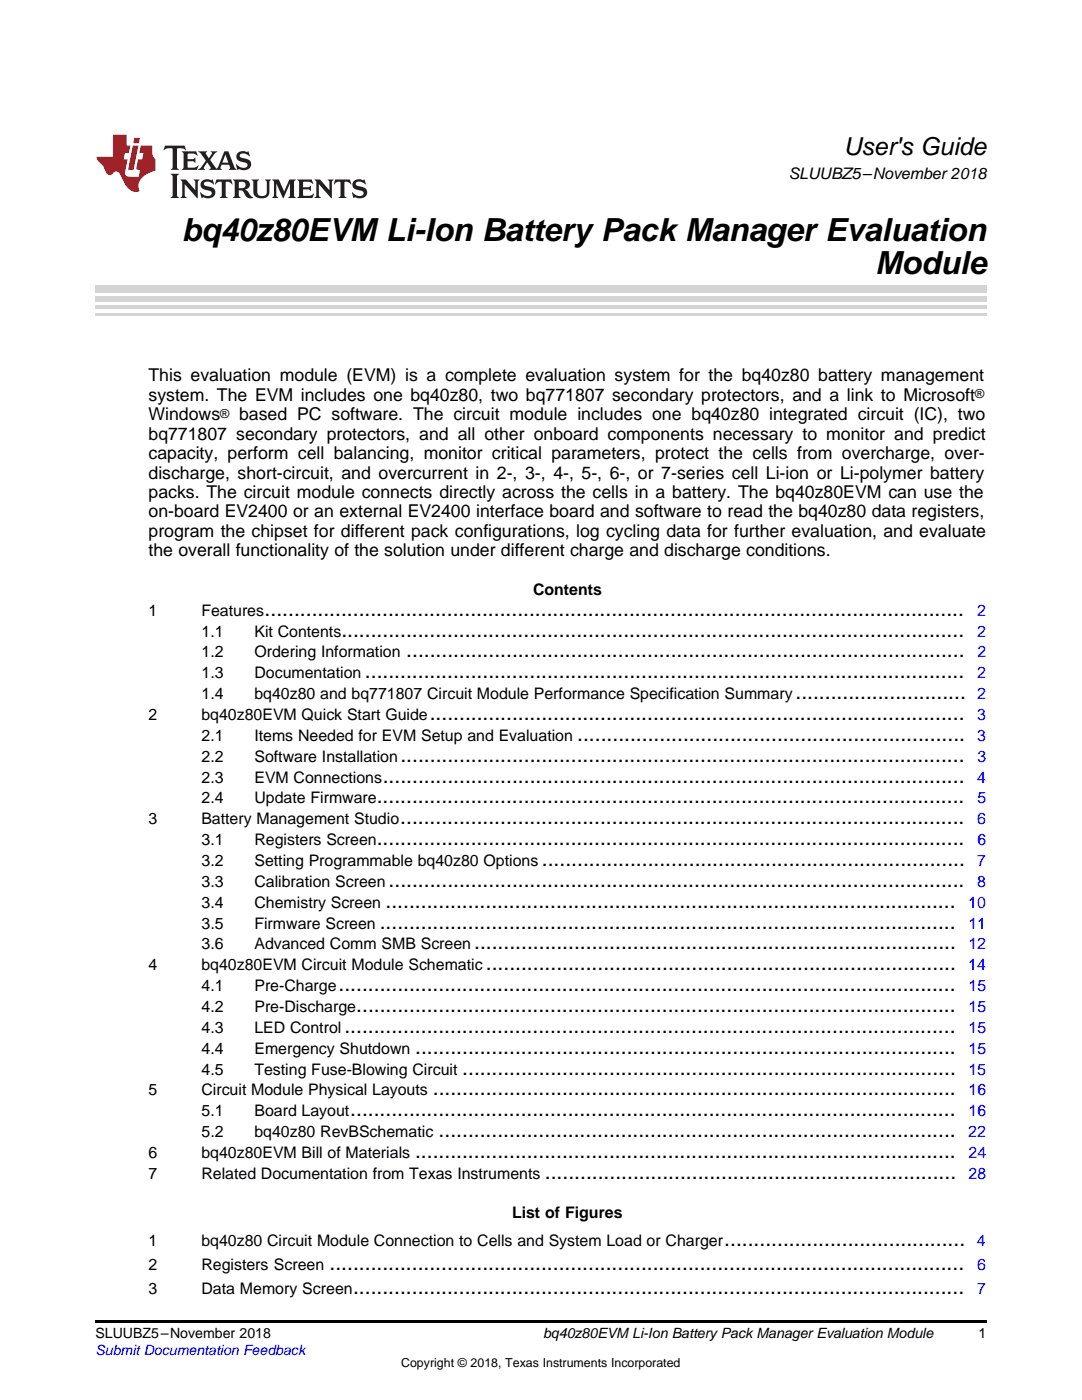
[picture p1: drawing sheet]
<svg xmlns="http://www.w3.org/2000/svg" width="216mm" height="279mm" viewBox="0 0 216 279" stroke-linecap="round" stroke-linejoin="round" font-family="sans-serif">
<defs><g id="words">
<g font-size="6.3">
<text x="36.3" y="48">bq40z80EVM Li-Ion Battery Pack Manager Evaluation</text>
<text x="174.6" y="54.8">Module</text>
</g>
<text font-size="4.9" x="168.3" y="30.9">User's Guide</text>
<g font-size="4.2">
<text x="52.8" y="122.9">.......................................................................................................................</text>
<text x="68.1" y="127">..........................................................................................................</text>
<text x="81.1" y="131.2">...............................................................................................</text>
<text x="72.8" y="135.4">......................................................................................................</text>
<text x="85.8" y="143.7">...........................................................................................</text>
<text x="158.7" y="139.5">.............................</text>
<text x="115.2" y="147.8">..................................................................</text>
<text x="79.9" y="152">................................................................................................</text>
<text x="75.2" y="160.3">....................................................................................................</text>
<text x="76.4" y="156.2">...................................................................................................</text>
<text x="79.9" y="164.5">................................................................................................</text>
<text x="75.2" y="168.7">....................................................................................................</text>
<text x="108.1" y="172.8">........................................................................</text>
<text x="77.5" y="177">..................................................................................................</text>
<text x="75.8" y="185.3">..................................................................................................</text>
<text x="76.9" y="181.2">.................................................................................................</text>
<text x="94.6" y="189.5">..................................................................................</text>
<text x="67.6" y="197.8">.........................................................................................................</text>
<text x="96.9" y="193.6">................................................................................</text>
<text x="71.1" y="202">......................................................................................................</text>
<text x="68.7" y="206.1">........................................................................................................</text>
<text x="82.8" y="210.3">............................................................................................</text>
<text x="92.2" y="214.5">....................................................................................</text>
<text x="86.4" y="218.6">.........................................................................................</text>
<text x="69.9" y="222.8">.......................................................................................................</text>
<text x="87.5" y="226.9">........................................................................................</text>
<text x="82.8" y="231.1">............................................................................................</text>
<text x="108.7" y="235.3">......................................................................</text>
<text x="144.5" y="248.7">.........................................</text>
<text x="65.8" y="253.5">............................................................................................................</text>
<text x="70.4" y="258.3">........................................................................................................</text>
</g>
<g font-size="3.5">
<text x="29.6" y="76.1">This evaluation module (EVM) is a complete evaluation system for the bq40z80 battery management</text>
<text x="29.6" y="80">system. The EVM includes one bq40z80, two bq771807 secondary protectors, and a link to Microsoft</text>
<text x="29.6" y="83.9">Windows</text>
<text x="47.7" y="83.9">based PC software. The circuit module includes one bq40z80 integrated circuit (IC), two</text>
<text x="29.6" y="87.7">bq771807 secondary protectors, and all other onboard components necessary to monitor and predict</text>
<text x="29.6" y="91.6">capacity, perform cell balancing, monitor critical parameters, protect the cells from overcharge, over-</text>
<text x="29.6" y="95.5">discharge, short-circuit, and overcurrent in 2-, 3-, 4-, 5-, 6-, or 7-series cell Li-ion or Li-polymer battery</text>
<text x="29.6" y="99.4">packs. The circuit module connects directly across the cells in a battery. The bq40z80EVM can use the</text>
<text x="29.6" y="103.3">on-board EV2400 or an external EV2400 interface board and software to read the bq40z80 data registers,</text>
<text x="29.6" y="107.1">program the chipset for different pack configurations, log cycling data for further evaluation, and evaluate</text>
<text x="29.6" y="111">the overall functionality of the solution under different charge and discharge conditions.</text>
</g>
<g font-size="3.2">
<text x="157.4" y="35.7">SLUUBZ5–November 2018</text>
<text x="106.4" y="118.8">Contents</text>
<text x="29.6" y="122.9">1</text>
<text x="40.2" y="122.9">Features</text>
<text x="40.2" y="127">1.1</text>
<text x="40.2" y="131.2">1.2</text>
<text x="50.8" y="127">Kit Contents</text>
<text x="50.8" y="131.2">Ordering Information</text>
<text x="40.2" y="135.4">1.3</text>
<text x="50.8" y="135.4">Documentation</text>
<text x="29.6" y="143.7">2</text>
<text x="40.2" y="143.7">bq40z80EVM Quick Start Guide</text>
<text x="40.2" y="139.5">1.4</text>
<text x="50.8" y="139.5">bq40z80 and bq771807 Circuit Module Performance Specification Summary</text>
<text x="40.2" y="147.8">2.1</text>
<text x="50.8" y="147.8">Items Needed for EVM Setup and Evaluation</text>
<text x="40.2" y="152">2.2</text>
<text x="50.8" y="152">Software Installation</text>
<text x="40.2" y="156.2">2.3</text>
<text x="40.2" y="160.3">2.4</text>
<text x="50.8" y="156.2">EVM Connections</text>
<text x="50.8" y="160.3">Update Firmware</text>
<text x="29.6" y="164.5">3</text>
<text x="40.2" y="164.5">Battery Management Studio</text>
<text x="40.2" y="168.7">3.1</text>
<text x="40.2" y="172.8">3.2</text>
<text x="50.8" y="168.7">Registers Screen</text>
<text x="50.8" y="172.8">Setting Programmable bq40z80 Options</text>
<text x="40.2" y="177">3.3</text>
<text x="50.8" y="177">Calibration Screen</text>
<text x="40.2" y="181.2">3.4</text>
<text x="40.2" y="185.3">3.5</text>
<text x="50.8" y="181.2">Chemistry Screen</text>
<text x="50.8" y="185.3">Firmware Screen</text>
<text x="40.2" y="189.5">3.6</text>
<text x="50.8" y="189.5">Advanced Comm SMB Screen</text>
<text x="29.6" y="193.6">4</text>
<text x="40.2" y="193.6">bq40z80EVM Circuit Module Schematic</text>
<text x="40.2" y="197.8">4.1</text>
<text x="50.8" y="197.8">Pre-Charge</text>
<text x="40.2" y="202">4.2</text>
<text x="50.8" y="202">Pre-Discharge</text>
<text x="40.2" y="206.1">4.3</text>
<text x="50.8" y="206.1">LED Control</text>
<text x="40.2" y="210.3">4.4</text>
<text x="40.2" y="214.5">4.5</text>
<text x="50.8" y="210.3">Emergency Shutdown</text>
<text x="50.8" y="214.5">Testing Fuse-Blowing Circuit</text>
<text x="29.6" y="218.6">5</text>
<text x="40.2" y="218.6">Circuit Module Physical Layouts</text>
<text x="40.2" y="222.8">5.1</text>
<text x="40.2" y="226.9">5.2</text>
<text x="50.8" y="222.8">Board Layout</text>
<text x="50.8" y="226.9">bq40z80 RevBSchematic</text>
<text x="29.6" y="231.1">6</text>
<text x="40.2" y="231.1">bq40z80EVM Bill of Materials</text>
<text x="29.6" y="235.3">7</text>
<text x="40.2" y="235.3">Related Documentation from Texas Instruments</text>
<text x="102.2" y="243.1">List of Figures</text>
<text x="29.6" y="248.7">1</text>
<text x="40.2" y="248.7">bq40z80 Circuit Module Connection to Cells and System Load or Charger</text>
<text x="29.6" y="253.5">2</text>
<text x="40.2" y="253.5">Registers Screen</text>
<text x="29.6" y="258.3">3</text>
<text x="40.2" y="258.3">Data Memory Screen</text>
</g>
<g font-size="3.2" fill="#00f">
<text x="195" y="122.9">2</text>
<text x="195" y="127">2</text>
<text x="195" y="131.2">2</text>
<text x="195" y="135.4">2</text>
<text x="195" y="143.7">3</text>
<text x="195" y="139.5">2</text>
<text x="195" y="147.8">3</text>
<text x="195" y="152">3</text>
<text x="195" y="156.2">4</text>
<text x="195" y="160.3">5</text>
<text x="195" y="164.5">6</text>
<text x="195" y="172.8">7</text>
<text x="195" y="168.7">6</text>
<text x="195" y="177">8</text>
<text x="193.2" y="181.2">10</text>
<text x="193.2" y="185.3">11</text>
<text x="193.2" y="189.5">12</text>
<text x="193.2" y="193.6">14</text>
<text x="193.3" y="197.8">15</text>
<text x="193.3" y="202">15</text>
<text x="193.3" y="206.1">15</text>
<text x="193.2" y="214.5">15</text>
<text x="193.3" y="210.3">15</text>
<text x="193.3" y="218.6">16</text>
<text x="193.2" y="226.9">22</text>
<text x="193.3" y="222.8">16</text>
<text x="193.3" y="231.1">24</text>
<text x="193.3" y="235.3">28</text>
<text x="194.9" y="248.7">4</text>
<text x="195" y="253.5">6</text>
<text x="195" y="258.3">7</text>
</g>
<g font-size="2.8">
<text x="19" y="267.1">SLUUBZ5–November 2018</text>
<text x="108.4" y="267.1">bq40z80EVM Li-Ion Battery Pack Manager Evaluation Module</text>
<text x="195.3" y="267">1</text>
</g>
<text font-size="2.8" fill="#00f" x="19" y="270.4">Submit Documentation Feedback</text>
<g font-size="2.5">
<text x="43.9" y="83.3">®</text>
<text x="194.6" y="79.4">®</text>
<text x="80" y="272.7">Copyright © 2018, Texas Instruments Incorporated</text>
</g>
</g></defs>
<path d="M19 263.5h177.8v.6h-177.8z" fill="#000"/>
<path d="M19 62.8h177.8" fill="none" stroke="#d4d4d4" stroke-width=".42"/>
<g fill="#d4d4d4">
<path d="M19 60.9h177.8v.7h-177.8z"/>
<path d="M19 59.1h177.8v1h-177.8z"/>
<path d="M19 57h177.8v1.4h-177.8z"/>
</g>
<path d="M32.9 29.1l-.3 .9h.1a1.64 1.64 0 0 1 1.7-.3l.1 3.6-.4 .6h1.6l-.4-.6v-3.5v-.1l.4-.1a1.36 1.36 0 0 1 1.3 .4h.1l-.3-.9zM36.3 30.2l.3 .3v.3v2.5v.3l-.3 .3h3l.3-.9h-.1a1.87 1.87 0 0 1-2 .4l-.1-1.2h1.2l.4 .3v-1.1l-.4 .3-1.2 .1 .1-1.1 .2-.1a1.66 1.66 0 0 1 1.7 .5l.1-.1-.3-.8zM39.6 30.2l1.5 1.9-.9 1.2-.7 .6h1.4l-.3-.3 .7-1.2 .8 1.2-.3 .3h2.5l-.3-.3 .2-.7h1.5l.2 .6-.3 .4h1.6l-.4-.5-1.2-3.2h-.8l-1.2 2.9-.4 .6-1.3-1.8 .9-1.1 .6-.6h-1.4l.3 .3-.6 1.1-.6-1 .2-.4zM45 30.8l.6 1.7h-1.2zM47.4 30.6a1.04 1.04 0 0 0-.2 1.1 1.04 1.04 0 0 0 1 .6l1 .2a.5 .5 0 0 1 .2 .6 .5 .5 0 0 1-.5 .4 1.76 1.76 0 0 1-1.7-.8l-.1 .1 .3 1.1 .2-.1a2.54 2.54 0 0 0 2.2-.3 1.12 1.12 0 0 0 .2-1.2 1.12 1.12 0 0 0-1-.6l-1-.3a.4 .4 0 0 1-.2-.4 .4 .4 0 0 1 .4-.3 1.6 1.6 0 0 1 1.6 .5h.1l-.3-1-.3 .2-.2-.1a1.62 1.62 0 0 0-1.7 .3zM34.1 34.7l.3 .3 .1 .3v3.6l-.1 .3-.3 .3h1.6l-.3-.3-.1-.3v-3.6l.1-.3 .3-.3zM36 35.8l.4 .6v2.5l-.1 .3-.3 .3h1.2l-.3-.6v-2.1l2.6 2.8v-3.2l.3-.6h-1.2l.3 .4 .1 1.7-1.9-2.1zM40.3 36.2a1.04 1.04 0 0 0-.2 1.1 1.04 1.04 0 0 0 .9 .6l1 .3a.5 .5 0 0 1 .2 .5 .5 .5 0 0 1-.4 .4 1.76 1.76 0 0 1-1.8-.7h-.1l.3 1.1 .2-.1a2.55 2.55 0 0 0 2.3-.3 1.12 1.12 0 0 0 .2-1.2 1.12 1.12 0 0 0-1-.6l-1-.3a.41 .41 0 0 1-.2-.4 .41 .41 0 0 1 .4-.3 1.6 1.6 0 0 1 1.5 .5h.1l-.3-1-.2 .2-.2-.1a1.64 1.64 0 0 0-1.7 .3zM43.2 35.8l-.3 1h.1a.95 .95 0 0 1 1.2-.5v2.6v.3l-.4 .3h1.6l-.3-.3-.1-.3v-2.4l.3-.2a1.02 1.02 0 0 1 1 .5h.1l-.3-1zM46.5 35.8l.3 .4v.2v2.5v.3l-.3 .3h1.5l-.3-.3-.1-1.2a.9 .9 0 0 1 1.2 .8 1.07 1.07 0 0 0 1.7 .6 1.97 1.97 0 0 1-1.1-1.3l-.5-.3a.98 .98 0 0 0 1-1 .98 .98 0 0 0-1-.9zM47.7 36.3h.2a.81 .81 0 0 1 1.1 .6 .64 .64 0 0 1-.7 .7h-.7zM50.2 35.8l.3 .4 .1 .2v1.9a1.59 1.59 0 0 0 2.1 1.2 1.15 1.15 0 0 0 1.1-1.2v-2.1l.3-.4h-1.2l.3 .6v1.9a.97 .97 0 0 1-.7 .9 .97 .97 0 0 1-1.1-.6l-.1-2.2 .1-.2 .3-.4zM54.3 35.8l.3 .4 .1 .2v2.5l-.4 .6h1.2l-.4-.6v-2.3l1.4 3 1.4-3v2.3l-.4 .6h1.5l-.3-.3v-.3v-2.5v-.2l.3-.4h-1.3l-1 2.4-1.1-2.4zM59.3 35.8l.3 .4 .1 .2v2.5l-.1 .3-.3 .3h3l.4-.8-.1-.1a1.88 1.88 0 0 1-2.1 .4v-1.2h1.2l.3 .3v-1l-.3 .2-1.2 .1v-1l.3-.1a1.66 1.66 0 0 1 1.6 .4h.1l-.3-.9zM62.8 35.8l.3 .6v2.5v.3l-.3 .3h1.2l-.4-.6v-2.1l2.6 2.8v-3.2l.3-.6h-1.1l.3 .4v1.7l-1.8-2.1zM66.9 35.8l-.3 1h.1a.95 .95 0 0 1 1.2-.5v2.6v.3l-.4 .3h1.6l-.3-.3-.1-.3v-2.4l.3-.2a1.02 1.02 0 0 1 1 .5h.1l-.3-1zM70.6 36.2a1.04 1.04 0 0 0-.2 1.1 1.04 1.04 0 0 0 .9 .6l1 .3a.5 .5 0 0 1 .2 .5 .5 .5 0 0 1-.4 .4 1.75 1.75 0 0 1-1.8-.7h-.1l.3 1.1 .2-.1a2.56 2.56 0 0 0 2.3-.3 1.12 1.12 0 0 0 .2-1.2 1.12 1.12 0 0 0-1-.6l-1-.3a.4 .4 0 0 1-.2-.4 .4 .4 0 0 1 .4-.3 1.6 1.6 0 0 1 1.5 .5h.1l-.3-1-.2 .2-.2-.1a1.64 1.64 0 0 0-1.7 .3z" fill="#231f20"/>
<path d="M22.5 26.9v4.4h-3.2a2.57 2.57 0 0 0 1.2 1.7l.4 .8a1.22 1.22 0 0 0 1.3 1.1l.2-.2a.9 .9 0 0 1 1-.5 .9 .9 0 0 1 .7 .9l.5 1.1a2.58 2.58 0 0 0 3.3 1.9 2.35 2.35 0 0 1 .9-3.1l1.1-.6 1.1-.3v-2.3a1.45 1.45 0 0 1-.6-1.3v-1.5h-2.3l-.3 1.5h.8l-.2 1.3h-.9l-.3 1.6 .1 .4 .7 .1-.3 1.4h-1.1a1.52 1.52 0 0 1-1.7-.6l.6-2.9h-.8l.2-1.3h.8l.3-1.5h-.7v-2.1zM26.5 29l-1 4.9h1.2l.9-4.9zM26.8 27.5l-.2 1.1h1.1l.2-1.1z" fill="#ee1d23"/>
<use href="#words"/>
</svg>
